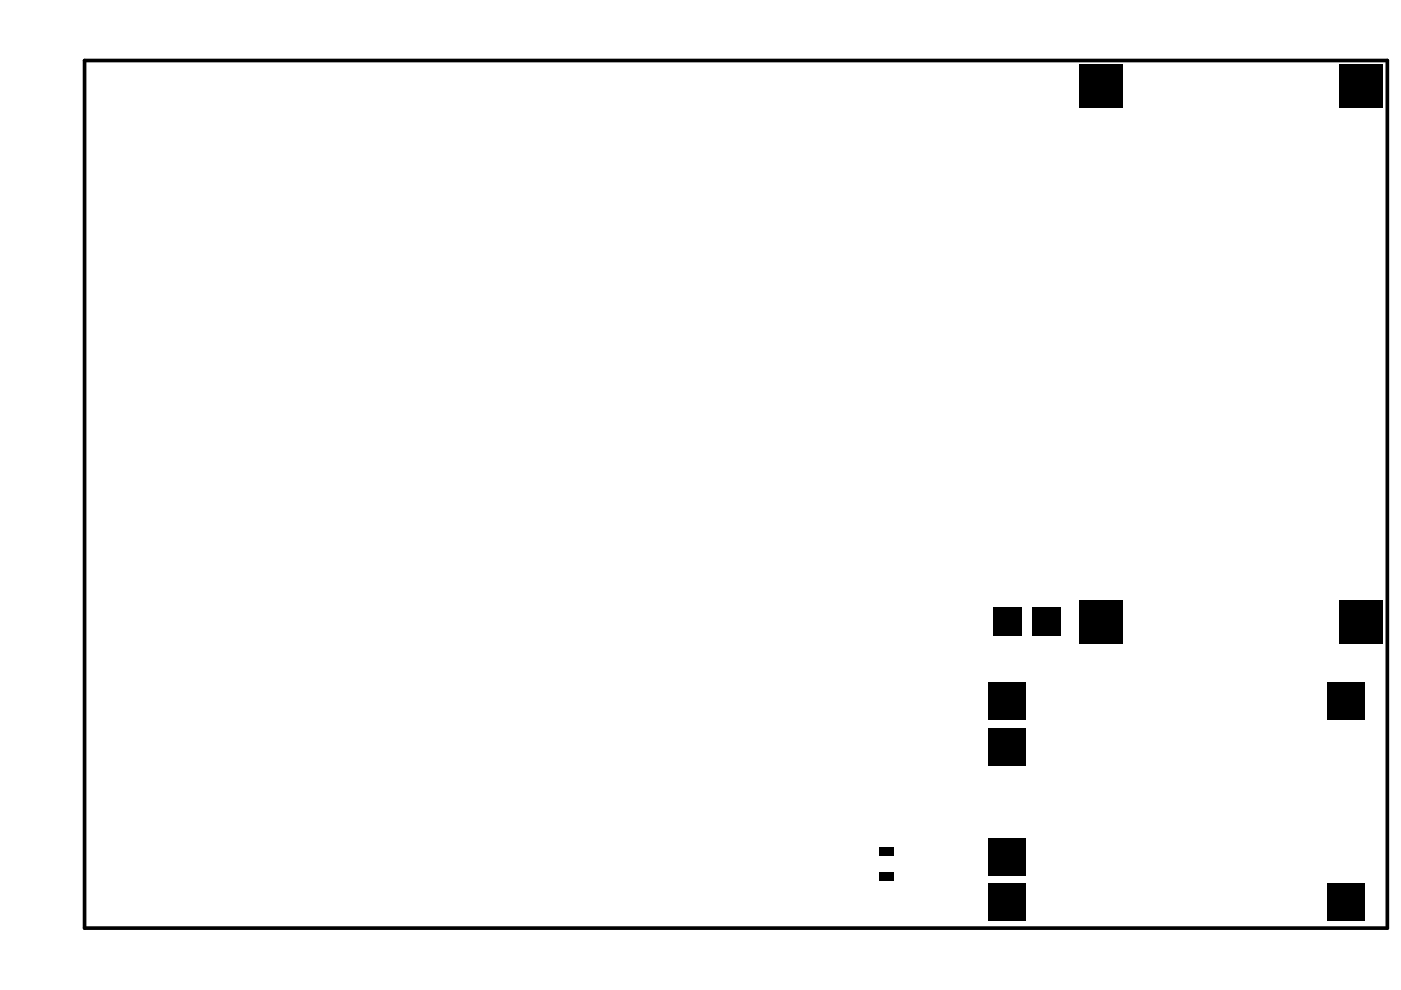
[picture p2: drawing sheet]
<svg xmlns="http://www.w3.org/2000/svg" width="297mm" height="210mm" viewBox="0 0 297 210" stroke-linecap="round" stroke-linejoin="round" font-family="sans-serif">
<path d="M17.9 12.8h276.2v184h-276.2z" fill="none" stroke="#000" stroke-width=".78"/>
<g fill="#000">
<path d="M228.8 13.7h9.3v9.2h-9.3z" fill-rule="evenodd"/>
<path d="M283.9 13.7h9.2v9.2h-9.2z" fill-rule="evenodd"/>
<path d="M210.5 128.8h6.1v6.1h-6.1z" fill-rule="evenodd"/>
<path d="M218.8 128.8h6.1v6.1h-6.1z" fill-rule="evenodd"/>
<path d="M228.8 127.3h9.3v9.2h-9.3z" fill-rule="evenodd"/>
<path d="M283.9 127.3h9.2v9.2h-9.2z" fill-rule="evenodd"/>
<path d="M209.5 144.7h8v8h-8z" fill-rule="evenodd"/>
<path d="M281.5 144.7h8v8h-8z" fill-rule="evenodd"/>
<path d="M186.3 179.6h3.1v1.9h-3.1z" fill-rule="evenodd"/>
<path d="M209.5 154.3h8v8h-8z" fill-rule="evenodd"/>
<path d="M186.3 185h3.1v1.8h-3.1z" fill-rule="evenodd"/>
<path d="M209.5 177.6h8v8h-8z" fill-rule="evenodd"/>
<path d="M209.5 187.2h8v8h-8z" fill-rule="evenodd"/>
<path d="M281.5 187.2h8v8h-8z" fill-rule="evenodd"/>
</g>
</svg>
